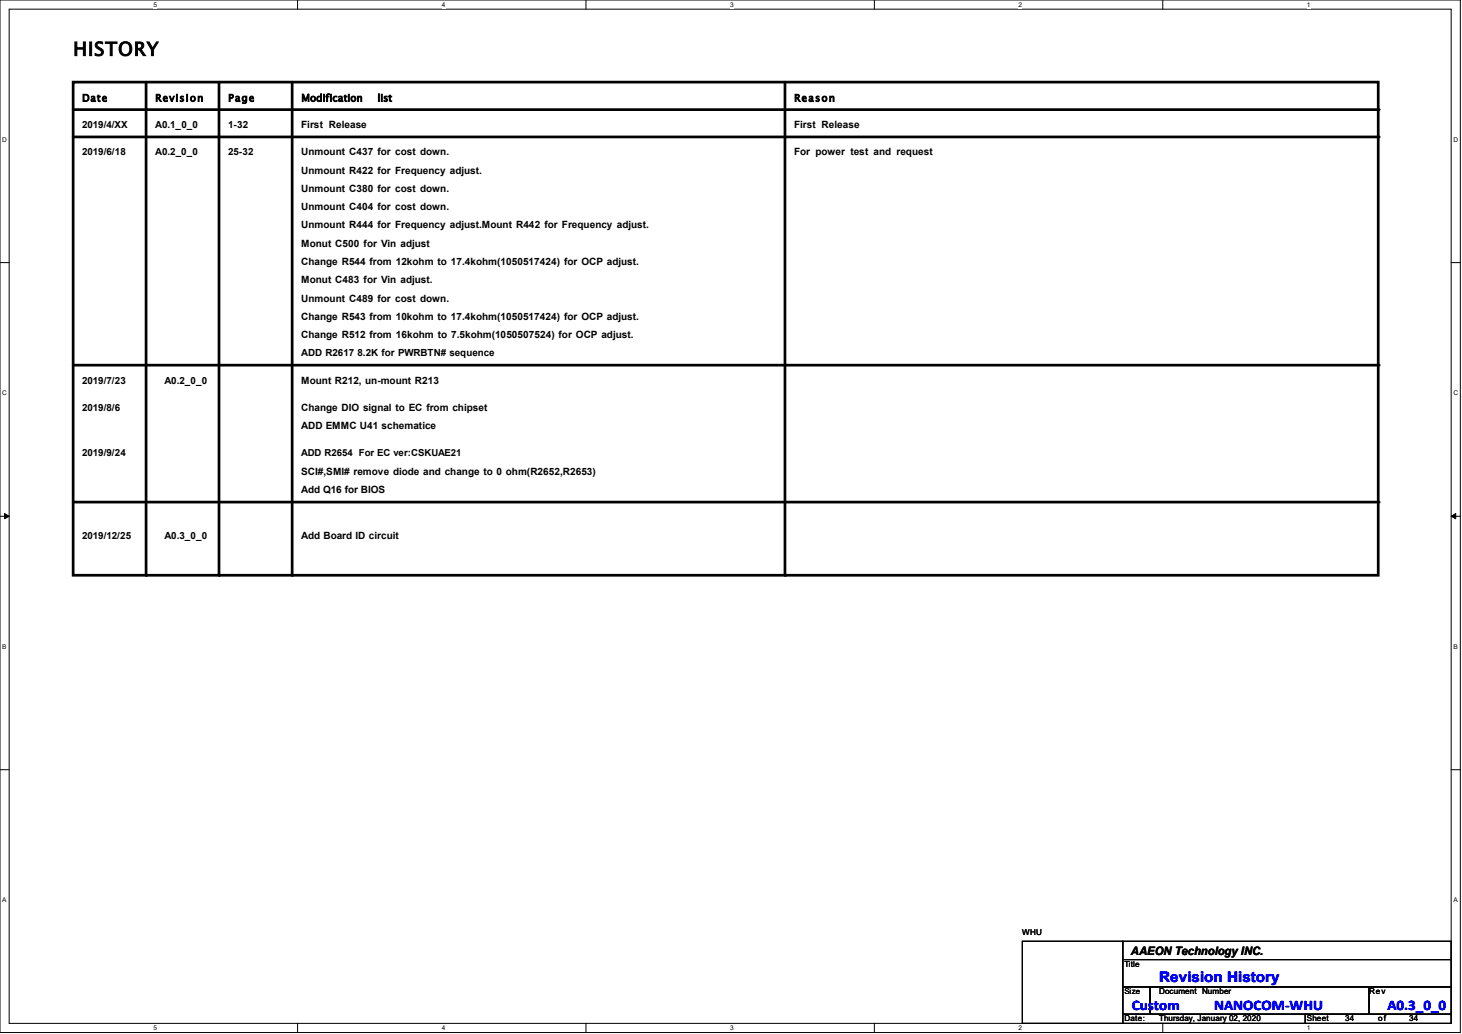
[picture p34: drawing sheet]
<svg xmlns="http://www.w3.org/2000/svg" width="297mm" height="210mm" viewBox="0 0 297 210" stroke-linecap="round" stroke-linejoin="round" font-family="sans-serif">
<defs><g id="words">
<text font-size="3.9" x="14.9" y="11.3">HISTORY</text>
<g font-size="3" fill="#00f">
<text x="235.5" y="199.5">Revision History</text>
<text x="229.9" y="205.1">Custom</text>
<text x="246.6" y="205.1">NANOCOM-WHU</text>
<text x="281.9" y="205.1">A0.3_0_0</text>
</g>
<text font-size="2.4" x="229.7" y="193.9">AAEON Technology INC.</text>
<g font-size="2">
<text x="16.7" y="20.6">Date</text>
<text x="31.5" y="20.6">Revision</text>
<text x="46.4" y="20.6">Page</text>
<text x="61.2" y="20.6">Modification</text>
<text x="76.7" y="20.6">list</text>
<text x="161.3" y="20.6">Reason</text>
<text x="16.7" y="26">2019/4/XX</text>
<text x="31.5" y="26">A0.1_0_0</text>
<text x="46.4" y="26">1-32</text>
<text x="61.2" y="26">First Release</text>
<text x="161.3" y="26">First Release</text>
<text x="16.7" y="31.5">2019/6/18</text>
<text x="31.5" y="31.5">A0.2_0_0</text>
<text x="46.4" y="31.5">25-32</text>
<text x="61.2" y="31.6">Unmount C437 for cost down.</text>
<text x="61.2" y="35.3">Unmount R422 for Frequency adjust.</text>
<text x="161.3" y="31.6">For power test and request</text>
<text x="61.2" y="39">Unmount C380 for cost down.</text>
<text x="61.2" y="42.7">Unmount C404 for cost down.</text>
<text x="61.2" y="46.4">Unmount R444 for Frequency adjust.Mount R442 for Frequency adjust.</text>
<text x="61.2" y="50.1">Monut C500 for Vin adjust</text>
<text x="61.2" y="53.8">Change R544 from 12kohm to 17.4kohm(1050517424) for OCP adjust.</text>
<text x="61.2" y="57.5">Monut C483 for Vin adjust.</text>
<text x="61.2" y="61.3">Unmount C489 for cost down.</text>
<text x="61.2" y="64.9">Change R543 from 10kohm to 17.4kohm(1050517424) for OCP adjust.</text>
<text x="61.2" y="68.7">Change R512 from 16kohm to 7.5kohm(1050507524) for OCP adjust.</text>
<text x="16.7" y="77.9">2019/7/23</text>
<text x="33.4" y="77.9">A0.2_0_0</text>
<text x="61.2" y="72.3">ADD R2617 8.2K for PWRBTN# sequence</text>
<text x="61.2" y="77.9">Mount R212, un-mount R213</text>
<text x="16.7" y="83.4">2019/8/6</text>
<text x="61.2" y="83.5">Change DIO signal to EC from chipset</text>
<text x="61.2" y="87.2">ADD EMMC U41 schematice</text>
<text x="16.7" y="92.7">2019/9/24</text>
<text x="61.2" y="96.5">SCI#,SMI# remove diode and change to 0 ohm(R2652,R2653)</text>
<text x="61.2" y="100.2">Add Q16 for BIOS</text>
<text x="16.7" y="109.4">2019/12/25</text>
<text x="33.4" y="109.4">A0.3_0_0</text>
<text x="61.2" y="109.5">Add Board ID circuit</text>
</g>
<text font-size="1.9" x="61.2" y="92.7">ADD R2654 For EC ver:CSKUAE21</text>
<g font-size="1.7">
<text x="207.7" y="189.9">WHU</text>
<text x="228.4" y="196.4">Title</text>
<text x="235.5" y="201.9">Document Number</text>
<text x="278.1" y="201.9">Rev</text>
<text x="228.4" y="207.5">Date:</text>
<text x="235.5" y="207.5">Thursday, January 02, 2020</text>
<text x="265.5" y="207.5">Sheet</text>
<text x="273.3" y="207.5">34</text>
<text x="280" y="207.5">of</text>
<text x="286.3" y="207.5">34</text>
</g>
<text font-size="1.6" x="228.4" y="201.9">Size</text>
<g font-size="1.3">
<text x="31.2" y="1.4">5</text>
<text x="89.7" y="1.4">4</text>
<text x="148.3" y="1.4">3</text>
<text x="206.9" y="1.4">2</text>
<text x="265.5" y="1.4">1</text>
<text x=".5" y="28.8">D</text>
<text x="295.3" y="28.8">D</text>
<text x=".5" y="80.3">C</text>
<text x="295.3" y="80.3">C</text>
<text x=".5" y="131.8">B</text>
<text x="295.3" y="131.8">B</text>
<text x=".5" y="183.3">A</text>
<text x="295.3" y="183.3">A</text>
<text x="31.2" y="209.3">5</text>
<text x="89.7" y="209.3">4</text>
<text x="148.3" y="209.3">3</text>
<text x="206.9" y="209.3">2</text>
<text x="265.5" y="209.3">1</text>
</g>
</g></defs>
<path d="M0 0h296.7v209.7h-296.7zM1.9 1.9h292.9v206h-292.9z" fill="none" stroke="#000" stroke-width=".2"/>
<g fill="#fff">
<path d="M31.2 .2h.7v1.5h-.7z"/>
<path d="M31.2 208.1h.7v1.4h-.7z"/>
</g>
<path d="M60.5 0v1.9M60.5 207.9v1.8" fill="none" stroke="#000" stroke-width=".2"/>
<g fill="#fff">
<path d="M89.7 .2h.8v1.5h-.8z"/>
<path d="M89.7 208.1h.8v1.4h-.8z"/>
</g>
<path d="M119 0v1.9M119 207.9v1.8" fill="none" stroke="#000" stroke-width=".2"/>
<g fill="#fff">
<path d="M148.3 .2h.8v1.5h-.8z"/>
<path d="M148.3 208.1h.8v1.4h-.8z"/>
</g>
<path d="M177.6 0v1.9M177.6 207.9v1.8" fill="none" stroke="#000" stroke-width=".2"/>
<g fill="#fff">
<path d="M206.9 .2h.7v1.5h-.7z"/>
<path d="M206.9 208.1h.7v1.4h-.7z"/>
</g>
<path d="M236.2 0v1.9M236.2 207.9v1.8" fill="none" stroke="#000" stroke-width=".2"/>
<g fill="#fff">
<path d="M265.5 .2h.7v1.5h-.7z"/>
<path d="M265.5 208.1h.7v1.4h-.7z"/>
<path d="M.5 27.6h.9v1.5h-.9z"/>
<path d="M295.3 27.6h.9v1.5h-.9z"/>
<path d="M.5 79.1h.9v1.5h-.9z"/>
<path d="M295.3 79.1h.9v1.5h-.9z"/>
</g>
<path d="M0 53.3h1.9M294.8 53.3h1.9" fill="none" stroke="#000" stroke-width=".2"/>
<g fill="#fff">
<path d="M.5 130.6h.8v1.5h-.8z"/>
<path d="M295.3 130.6h.8v1.5h-.8z"/>
</g>
<path d="M0 104.9h1.9M294.8 104.9h1.9" fill="none" stroke="#000" stroke-width=".2"/>
<path d="M.9 104.3l1 .6-1 .5zM294.8 104.9l.9-.6v1.1z" fill="#000" stroke="#000" stroke-width=".2"/>
<g fill="#fff">
<path d="M.5 182.1h.8v1.5h-.8z"/>
<path d="M295.3 182.1h.8v1.5h-.8z"/>
</g>
<path d="M0 156.3h1.9M294.8 156.3h1.9M207.7 191.2h20.4v16.7h-20.4zM228.1 191.2h66.7v3.7h-66.7zM228.1 194.9h66.7v5.5h-66.7zM228.1 200.4h5.5v5.6h-5.5zM228.1 206h37.1v1.9h-37.1zM233.6 200.4h44.5v5.6h-44.5zM265.2 206h29.6v1.9h-29.6zM278.1 200.4h16.7v5.6h-16.7z" fill="none" stroke="#000" stroke-width=".2"/>
<path d="M14.9 16.7h265.1v100.1h-265.1zM29.7 16.7v100.1M44.5 16.7v100.1M59.4 16.7v100.1M159.5 16.7v100.1M14.9 22.3h265.1M14.9 27.8h265.1M14.9 74.2h265.1M14.9 102h265.1" fill="none" stroke="#000" stroke-width=".55"/>
<g fill="#000">
<circle cx="280" cy="22.3" r=".28"/>
<circle cx="280" cy="27.8" r=".28"/>
<circle cx="280" cy="74.2" r=".28"/>
<circle cx="29.7" cy="116.8" r=".28"/>
<circle cx="44.5" cy="116.8" r=".28"/>
<circle cx="59.4" cy="116.8" r=".28"/>
<circle cx="159.5" cy="116.8" r=".28"/>
<circle cx="280" cy="102" r=".28"/>
</g>
<use href="#words"/>
</svg>
